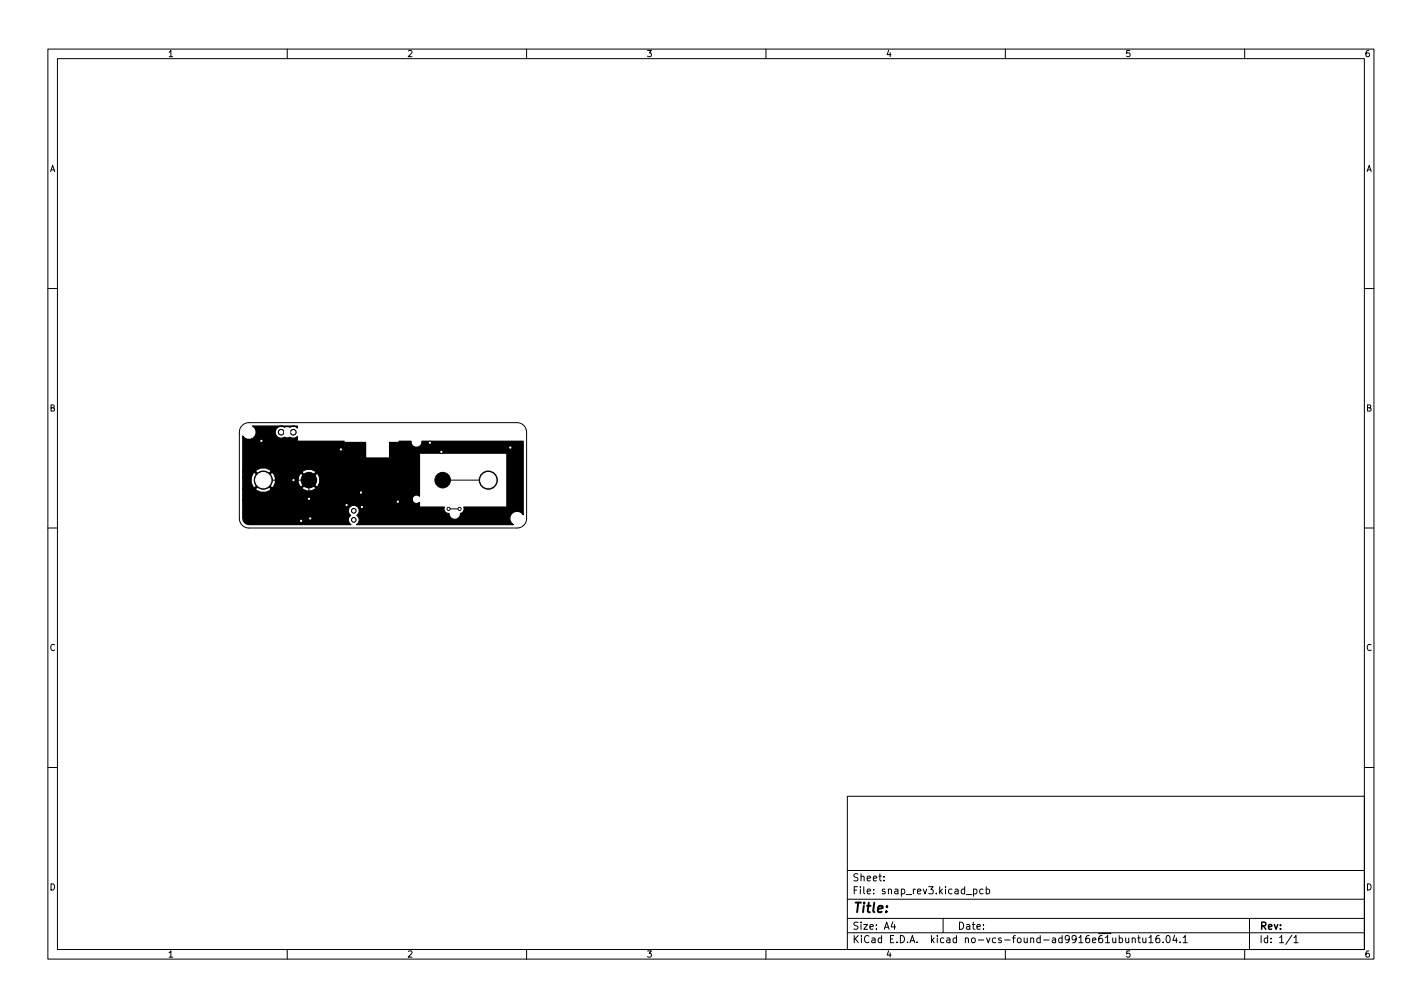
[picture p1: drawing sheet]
<svg xmlns="http://www.w3.org/2000/svg" width="297mm" height="210mm" viewBox="0 0 297 210" stroke-linecap="round" stroke-linejoin="round" font-family="sans-serif">
<defs><g id="words">
<text font-size="2.8" x="178" y="190.6">Title:</text>
<g font-size="2.1">
<text x="178" y="184">Sheet:</text>
<text x="178" y="186.7">File: snap_rev3.kicad_pcb</text>
<text x="178" y="196.9">KiCad E.D.A. kicad no-vcs-found-ad9916e61ubuntu16.04.1</text>
<text x="178" y="194.1">Size: A4</text>
<text x="200" y="194.1">Date:</text>
<text x="263" y="194.1">Rev:</text>
<text x="263" y="196.9">Id: 1/1</text>
</g>
<g font-size="1.8">
<text x="35" y="11.9">1</text>
<text x="85" y="11.9">2</text>
<text x="135" y="11.9">3</text>
<text x="185" y="11.9">4</text>
<text x="235" y="11.9">5</text>
<text x="285" y="11.9">6</text>
<text x="10.3" y="35.9">A</text>
<text x="285.3" y="35.9">A</text>
<text x="10.3" y="85.9">B</text>
<text x="285.3" y="85.9">B</text>
<text x="10.3" y="135.9">C</text>
<text x="285.3" y="135.9">C</text>
<text x="10.3" y="185.9">D</text>
<text x="285.3" y="185.9">D</text>
<text x="35" y="199.9">1</text>
<text x="85" y="199.9">2</text>
<text x="135" y="199.9">3</text>
<text x="185" y="199.9">4</text>
<text x="235" y="199.9">5</text>
<text x="285" y="199.9">6</text>
</g>
</g></defs>
<g fill="none" stroke="#000" stroke-width=".21">
<path d="M10 10.2h277v190.1h-277zM12 12.2h273v186.1h-273zM60 10.2v2M110 10.2v2M160 10.2v2M210 10.2v2M260 10.2v2M10 60.2h2M285 60.2h2M50.6 88.8l.6-.4 .8-.2h56a2 2 0 0 1 2 2v18a2 2 0 0 1-2 2h-56a2 2 0 0 1-2-2v-18l.2-.8zM71.2 93.8l-6.4 6.4h-9.8M89.8 92.4l1.6 1.6h.5l.3 .3"/>
<path d="M90.8 93.4h15.8M10 110.2h2M64.5 100.2v7.3l.3 .3v.4M64.5 107.1l-1.6 1.6M75.4 102.8v2.8l.2 .2 1.1-1.1h6.4M92.5 100.2h9.5M93.7 106.2h2.3M285 110.2h2M10 160.2h2M177 166.3h108v32h-108zM285 160.2h2M60 198.3v2"/>
<path d="M110 198.3v2M160 198.3v2M177 194.8h108M177 191.8h108M177 187.8h108M177 181.8h108M184.6 183.8v.1M184.6 183v.1M186.5 192.5l-.4 1h1M186.9 193v1M197 191.8v3M201.9 186.8h1.1"/>
<path d="M203.4 185.7l.4-.1 .3 .3-.2 .7h-.5M203.4 185.6v1.5M205.4 185.7l-.5-.1-.3 .3 .2 .7h.6M206 185.7l.4-.1 .3 .3-.1 .7h-.6M206 185.1v1.5M210 198.3v2M233.8 195.9l.4-.1 .3 .3-.1 .7h-.6M235.1 195.8l.1 1h.4l.2-.1M235.8 195.8v1M236.5 196l.2-.2 .4 .1v.9M236.5 195.8v1M237.6 195.8h.6"/>
<path d="M237.9 195.3v1.3l.3 .2M238.7 195.8l.1 1h.3l.3-.1M239.4 195.8v1M240 195.8l.4-.5v1.5M240 196.8h.9M242.1 195.3l-.4 .1a1.01 1.01 0 0 0 0 1.4l.5-.1 .1-.5-.3-.3-.4 .1-.2 .2M242.9 196.7v.1M243.8 195.4l.1-.1a.8 .8 0 0 1 .6 .8 .8 .8 0 0 1-.6 .7 1 1 0 0 1-.1-1.4zM245.4 195.3l-.4 1h.9M245.7 195.8v1M246.5 196.7v.1M247.1 195.8l.5-.5v1.5"/>
<path d="M247.1 196.8h.9M260 198.3v2M261 191.8v6.5M269.9 195.3l-1.3 1.9M270.3 195.8l.4-.5v1.5M270.3 196.8h.8"/>
</g>
<g fill="#000" stroke="#000" stroke-width=".21">
<circle cx="54.6" cy="92" r=".33"/>
<circle cx="58.7" cy="90.2" r=".6"/>
<circle cx="61.3" cy="90.2" r=".6"/>
<circle cx="71.2" cy="93.8" r=".33"/>
<circle cx="89.8" cy="92.4" r=".32"/>
<circle cx="92.2" cy="94.3" r=".32"/>
<circle cx="106.6" cy="93.4" r=".32"/>
<circle cx="55" cy="100.2" r="1.9"/>
<circle cx="61.3" cy="100.2" r=".33"/>
<circle cx="62.9" cy="108.7" r=".33"/>
<circle cx="64.5" cy="100.2" r="1.62"/>
<circle cx="64.5" cy="104.1" r=".32"/>
<circle cx="64.8" cy="108.2" r=".32"/>
<circle cx="72.4" cy="105.4" r=".32"/>
<circle cx="73.9" cy="108.5" r=".5"/>
<circle cx="73.9" cy="106.6" r=".5"/>
<circle cx="75.4" cy="102.8" r=".33"/>
<circle cx="75.6" cy="105.8" r=".33"/>
<circle cx="83.1" cy="104.7" r=".32"/>
<circle cx="92.5" cy="100.2" r="1.62"/>
<circle cx="93.7" cy="106.2" r=".33"/>
<circle cx="96" cy="106.2" r=".33"/>
<circle cx="102" cy="100.2" r="1.9"/>
</g>
<path d="M52.8 89h9.3v.4a1.2 1.2 0 0 0-1.5-.2l-.8-.1-.4 .1a1.26 1.26 0 0 0-1.9 1 1.26 1.26 0 0 0 1.9 1.1l.8 .1 .4-.1a1.2 1.2 0 0 0 1.5-.2v.9l.2 .1h9.6l.1 .3h4.4v3.1l.1 .1h4.8l.1-3.2h1.9l.1-.3h2.5a1.14 1.14 0 0 0 1.1 1.3 1.14 1.14 0 0 0 1.1-1.3h21.2v15.4a1.5 1.5 0 0 0-2.4-.3 1.5 1.5 0 0 0 .3 2.3h-32.7a1.14 1.14 0 0 0 .1-1.9 1.16 1.16 0 0 0 .2-1.7 1.16 1.16 0 0 0-1.8 0 1.16 1.16 0 0 0 .2 1.7 1.14 1.14 0 0 0 .1 1.9h-21.2a1.33 1.33 0 0 1-1.4-1.3v-3.8h35.4a.89 .89 0 0 0 1.5 .5v.8l.1 .2h5.1a.95 .95 0 0 0 1 1.3 1.19 1.19 0 0 0 1.2 1.3 1.19 1.19 0 0 0 1.2-1.3 .95 .95 0 0 0 .7-1.3l8.9-.1v-11.1l-18.1-.1-.1 9a.89 .89 0 0 0-1-.1 .89 .89 0 0 0-.5 .9h-35.4v-2.3h2.7a2.06 2.06 0 0 0 3.2 0l-1.6-1.7-1.6 1.7h-2.7v-2.3h1.8v1l.3 .9 .4 .2 1.6-1.7h.4l1.6 1.7h6.3a1.78 1.78 0 0 0 2.9 0l-1.5-1.5-1.4 1.5h-6.3l.4-.2 .3-1v-.9h4.8v.9l.3 .8 .3 .2 1.5-1.5h.3l1.4 1.5a1.78 1.78 0 0 0 0-2.9l-1.4 1.4h-.3l-1.5-1.4-.3 .2-.3 .8h-4.8l-.3-1-.4-.2h6.3l1.4 1.5 1.5-1.5a1.78 1.78 0 0 0-2.9 0h-6.3l-1.6 1.6h-.4l-1.6-1.6-.4 .2-.3 1h-1.8v-1.4h2.7l1.6 1.7 1.6-1.7a2.06 2.06 0 0 0-3.2 0h-2.7v-7.4a1.5 1.5 0 0 0 2.4 .3 1.5 1.5 0 0 0-.3-2.3z" fill="#000" stroke="#000" stroke-width=".25"/>
<g fill="#fff" stroke="#fff" stroke-width=".21">
<circle cx="64.5" cy="104.1" r=".12"/>
<circle cx="72.4" cy="105.4" r=".12"/>
<circle cx="92.2" cy="94.3" r=".13"/>
<circle cx="106.6" cy="93.4" r=".12"/>
<circle cx="89.8" cy="92.4" r=".12"/>
<circle cx="83.1" cy="104.7" r=".12"/>
<circle cx="75.4" cy="102.8" r=".13"/>
<circle cx="75.6" cy="105.8" r=".12"/>
<circle cx="54.6" cy="92" r=".12"/>
<circle cx="71.2" cy="93.8" r=".12"/>
<circle cx="61.3" cy="100.2" r=".13"/>
<circle cx="64.8" cy="108.2" r=".12"/>
<circle cx="62.9" cy="108.7" r=".12"/>
<circle cx="96" cy="106.2" r=".12"/>
<circle cx="93.7" cy="106.2" r=".12"/>
<circle cx="73.9" cy="106.6" r=".25"/>
<circle cx="73.9" cy="108.5" r=".25"/>
<circle cx="58.7" cy="90.2" r=".35"/>
<circle cx="61.3" cy="90.2" r=".35"/>
<circle cx="60" cy="90.2" r=".55"/>
<circle cx="52" cy="90.2" r=".85"/>
<circle cx="108" cy="108.2" r=".85"/>
<circle cx="102" cy="100.2" r="1.6"/>
<circle cx="55" cy="100.2" r="1.6"/>
<circle cx="87" cy="104.2" r=".25"/>
<circle cx="87" cy="92.2" r=".5"/>
<circle cx="95" cy="101.2" r=".55"/>
<circle cx="95" cy="107.2" r=".55"/>
</g>
<use href="#words"/>
</svg>
